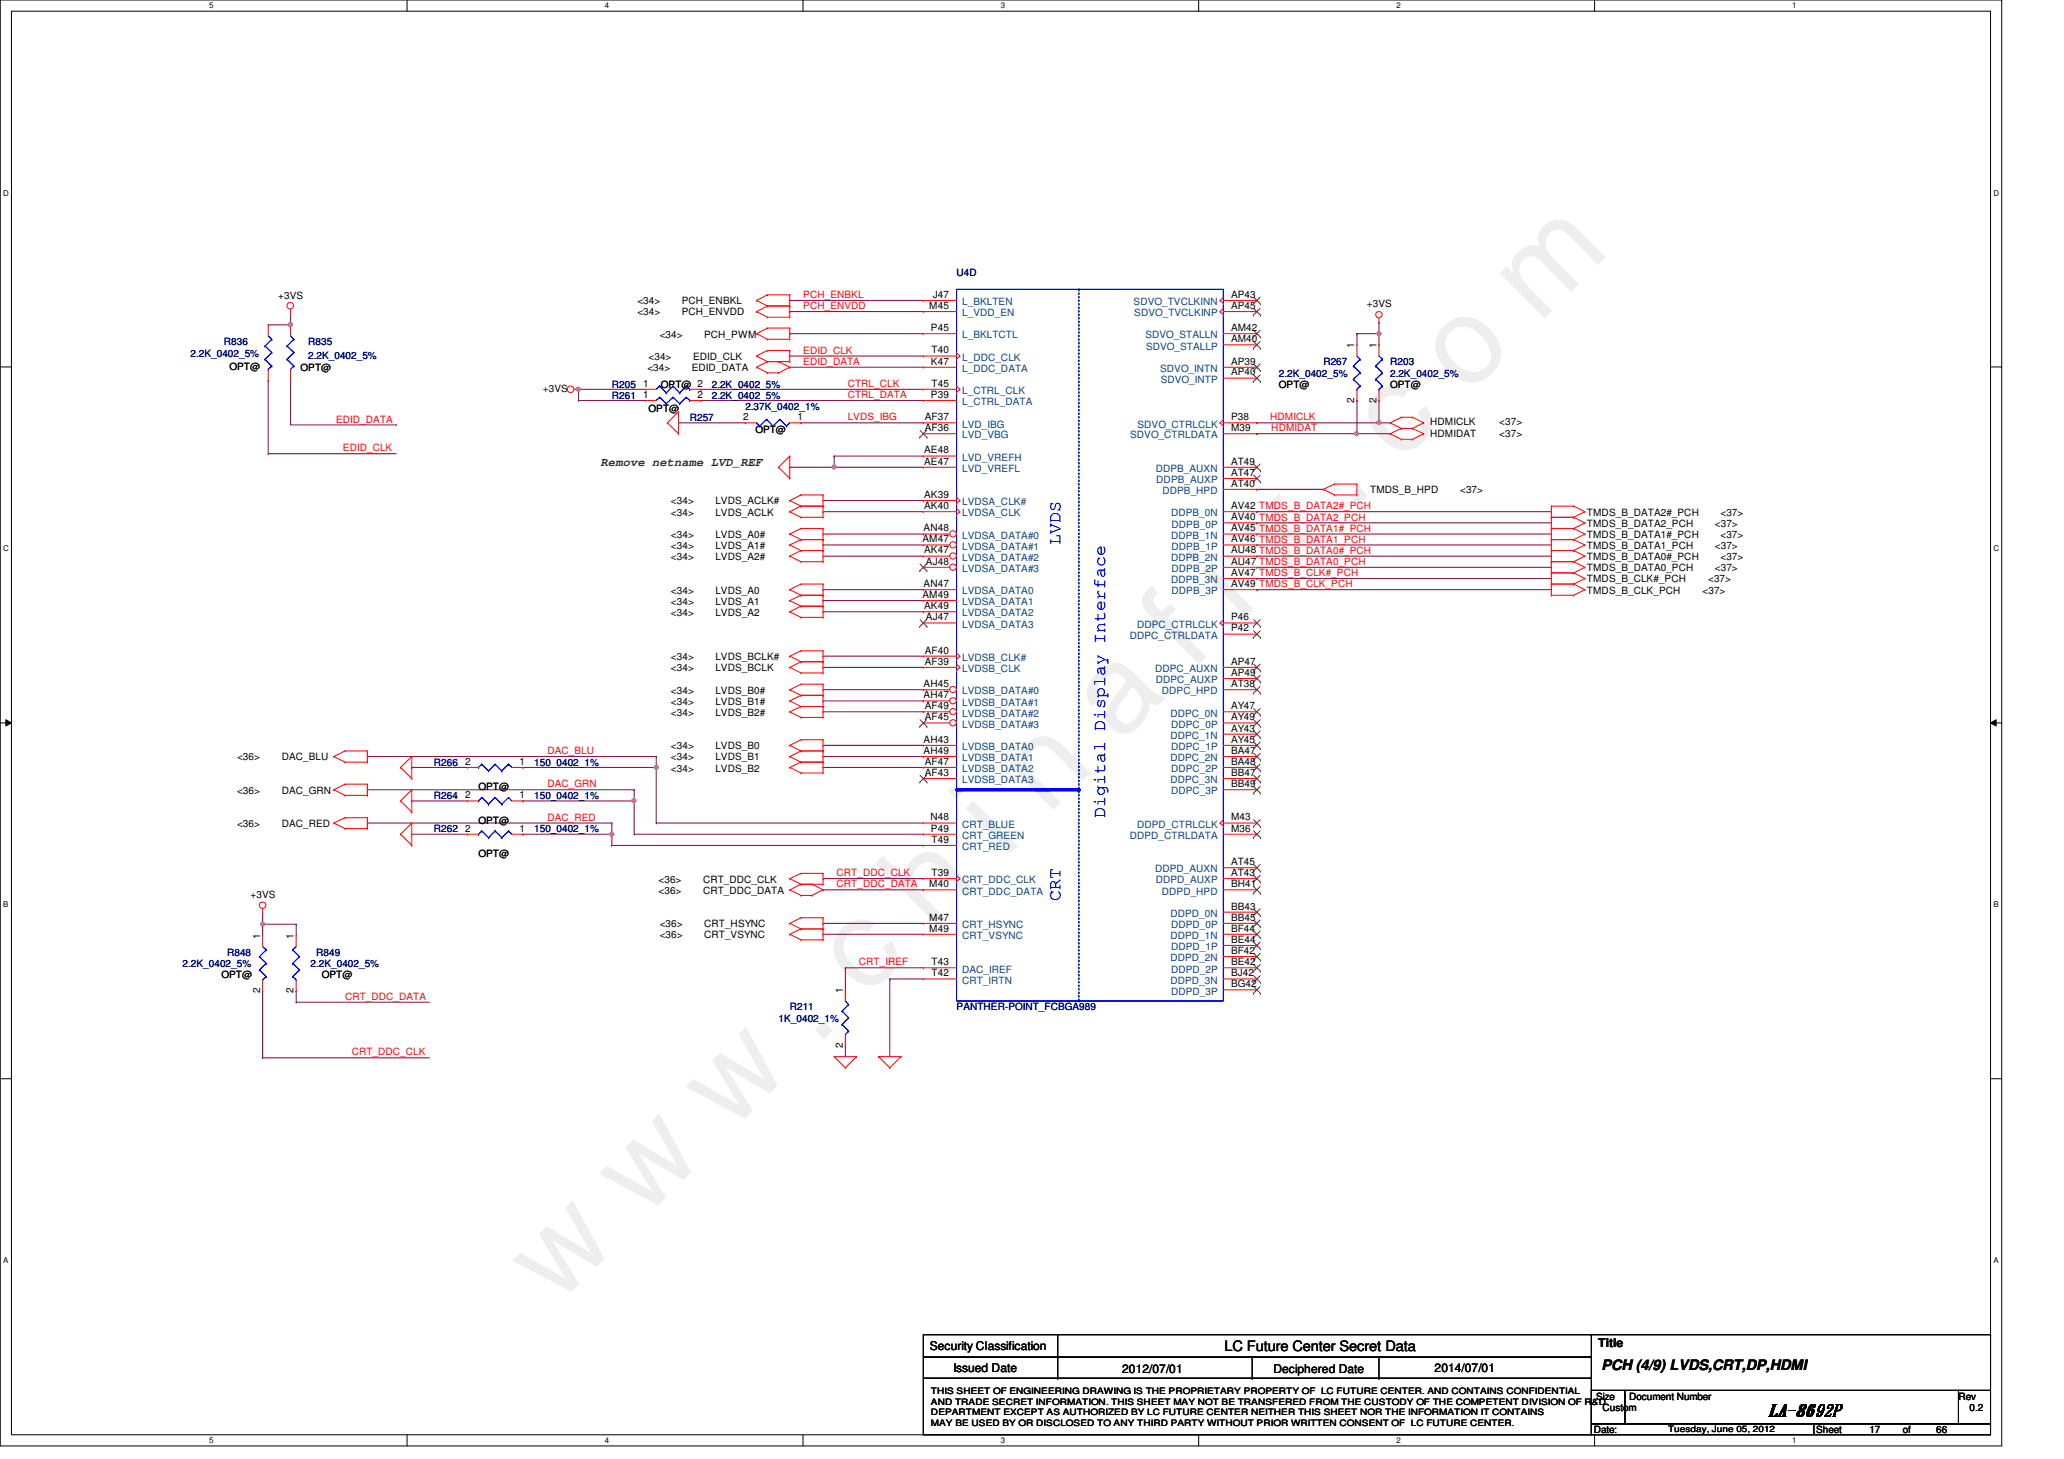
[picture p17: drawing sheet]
<svg xmlns="http://www.w3.org/2000/svg" width="297mm" height="210mm" viewBox="0 0 297 210" stroke-linecap="round" stroke-linejoin="round" font-family="sans-serif">
<defs><g id="words">
<text font-size="17.6" fill="#f0f" x="80.1" y="188" transform="rotate(-45 80.1 188)">w w w . c h i n a f i x . c o m</text>
<g font-size="2.5" fill="#00f">
<text x="152.6" y="78.4" transform="rotate(-90 152.6 78.4)">LVDS</text>
<text x="159" y="117.6" transform="rotate(-90 159 117.6)">Digital Display Interface</text>
<text x="152.6" y="129.6" transform="rotate(-90 152.6 129.6)">CRT</text>
</g>
<text font-size="2.5" x="254.5" y="203.7">LA-8692P</text>
<g font-size="2.1">
<text x="176.2" y="194.4">LC Future Center Secret Data</text>
<text x="230.5" y="197.1">PCH (4/9) LVDS,CRT,DP,HDMI</text>
</g>
<text font-size="1.7" fill="#008000" x="86.4" y="67.1">Remove netname LVD_REF</text>
<g font-size="1.7">
<text x="133.8" y="194.3">Security Classification</text>
<text x="137.2" y="197.3">Issued Date</text>
<text x="161.5" y="197.5">2012/07/01</text>
<text x="183.3" y="197.5">Deciphered Date</text>
<text x="206.5" y="197.3">2014/07/01</text>
<text x="230" y="193.8">Title</text>
</g>
<g font-size="1.4" fill="#000080">
<text x="137.7" y="39.8">U4D</text>
<text x="27.4" y="51.3">2.2K_0402_5%</text>
<text x="32.2" y="49.7">R836</text>
<text x="44.4" y="49.7">R835</text>
<text x="44.4" y="51.6">2.2K_0402_5%</text>
<text x="190.5" y="52.6">R267</text>
<text x="200.1" y="52.6">R203</text>
<text x="88" y="55.8">R205</text>
<text x="88" y="57.4">R261</text>
<text x="102.4" y="55.8">2.2K_0402_5%</text>
<text x="102.4" y="57.4">2.2K_0402_5%</text>
<text x="107.3" y="59">2.37K_0402_1%</text>
<text x="184.1" y="54.2">2.2K_0402_5%</text>
<text x="200.1" y="54.2">2.2K_0402_5%</text>
<text x="99.3" y="60.6">R257</text>
<text x="62.4" y="110.2">R266</text>
<text x="76.9" y="110.2">150_0402_1%</text>
<text x="62.4" y="119.8">R262</text>
<text x="62.4" y="115">R264</text>
<text x="76.9" y="119.8">150_0402_1%</text>
<text x="76.9" y="115">150_0402_1%</text>
<text x="32.7" y="137.5">R848</text>
<text x="45.5" y="137.5">R849</text>
<text x="26.3" y="139.1">2.2K_0402_5%</text>
<text x="44.7" y="139.1">2.2K_0402_5%</text>
<text x="112.1" y="147">1K_0402_1%</text>
<text x="113.7" y="145.4">R211</text>
<text x="137.7" y="145.4">PANTHER-POINT_FCBGA989</text>
</g>
<g font-size="1.4">
<text x="40" y="43">+3VS</text>
<text x="91.7" y="43.8">&lt;34&gt;</text>
<text x="91.7" y="45.4">&lt;34&gt;</text>
<text x="98.1" y="43.8">PCH_ENBKL</text>
<text x="98.1" y="45.4">PCH_ENVDD</text>
<text x="133.7" y="44.4">M45</text>
<text x="134" y="47.6">P45</text>
<text x="134.2" y="42.8">J47</text>
<text x="177.2" y="44.4">AP45</text>
<text x="177.2" y="42.8">AP43</text>
<text x="177.2" y="47.6">AM42</text>
<text x="196.7" y="44.2">+3VS</text>
<text x="33" y="53.2">OPT@</text>
<text x="43.3" y="53.4">OPT@</text>
<text x="93.2" y="53.4">&lt;34&gt;</text>
<text x="93.3" y="51.8">&lt;34&gt;</text>
<text x="95" y="48.6">&lt;34&gt;</text>
<text x="99.6" y="53.4">EDID_DATA</text>
<text x="99.7" y="51.8">EDID_CLK</text>
<text x="101.3" y="48.6">PCH_PWM</text>
<text x="134" y="52.5">K47</text>
<text x="134.1" y="50.8">T40</text>
<text x="177.2" y="49.2">AM40</text>
<text x="177.2" y="52.5">AP39</text>
<text x="194.9" y="50.1" transform="rotate(-90 194.9 50.1)">1</text>
<text x="198.1" y="50.1" transform="rotate(-90 198.1 50.1)">1</text>
<text x="78.1" y="56.4">+3VS</text>
<text x="92.5" y="55.6">1</text>
<text x="92.5" y="57.2">1</text>
<text x="93.3" y="59.3">OPT@</text>
<text x="95.1" y="55.8">OPT@ 2</text>
<text x="100.4" y="57.2">2</text>
<text x="134" y="57.2">P39</text>
<text x="134.1" y="55.6">T45</text>
<text x="177.2" y="54">AP40</text>
<text x="184.1" y="55.8">OPT@</text>
<text x="194.9" y="57.9" transform="rotate(-90 194.9 57.9)">2</text>
<text x="198.1" y="57.9" transform="rotate(-90 198.1 57.9)">2</text>
<text x="200.1" y="55.8">OPT@</text>
<text x="107" y="60.5">2</text>
<text x="108.7" y="62.3">OPT@</text>
<text x="114.8" y="60.5">1</text>
<text x="133" y="65.2">AE48</text>
<text x="133.1" y="60.5">AF37</text>
<text x="133.1" y="62">AF36</text>
<text x="177.2" y="60.5">P38</text>
<text x="177.2" y="62">M39</text>
<text x="205.8" y="62.8">HDMIDAT</text>
<text x="205.8" y="61.2">HDMICLK</text>
<text x="215.8" y="62.8">&lt;37&gt;</text>
<text x="215.8" y="61.2">&lt;37&gt;</text>
<text x="133" y="71.6">AK39</text>
<text x="133" y="66.8">AE47</text>
<text x="177.2" y="66.8">AT49</text>
<text x="177.2" y="68.5">AT47</text>
<text x="177.2" y="70">AT40</text>
<text x="197.2" y="71">TMDS_B_HPD</text>
<text x="210.1" y="71">&lt;37&gt;</text>
<text x="96.6" y="72.6">&lt;34&gt;</text>
<text x="96.6" y="74.2">&lt;34&gt;</text>
<text x="96.6" y="77.4">&lt;34&gt;</text>
<text x="103" y="72.6">LVDS_ACLK#</text>
<text x="103" y="74.2">LVDS_ACLK</text>
<text x="103" y="77.4">LVDS_A0#</text>
<text x="132.9" y="76.5">AN48</text>
<text x="133" y="73.2">AK40</text>
<text x="177.2" y="73.2">AV42 TMDS_B_DATA2#_PCH</text>
<text x="177.2" y="76.5">AV45 TMDS_B_DATA1#_PCH</text>
<text x="177.2" y="74.8">AV40 TMDS_B_DATA2_PCH</text>
<text x="228.4" y="74.2">TMDS_B_DATA2#_PCH</text>
<text x="228.4" y="75.8">TMDS_B_DATA2_PCH</text>
<text x="228.4" y="77.4">TMDS_B_DATA1#_PCH</text>
<text x="246.8" y="75.8">&lt;37&gt;</text>
<text x="247.6" y="74.2">&lt;37&gt;</text>
<text x="247.6" y="77.4">&lt;37&gt;</text>
<text x="96.6" y="79">&lt;34&gt;</text>
<text x="96.6" y="80.6">&lt;34&gt;</text>
<text x="103" y="79">LVDS_A1#</text>
<text x="103" y="80.6">LVDS_A2#</text>
<text x="132.8" y="78">AM47</text>
<text x="133" y="79.6">AK47</text>
<text x="133.3" y="81.2">AJ48</text>
<text x="177.2" y="79.6">AU48 TMDS_B_DATA0#_PCH</text>
<text x="177.2" y="82.8">AV47 TMDS_B_CLK#_PCH</text>
<text x="177.2" y="78">AV46 TMDS_B_DATA1_PCH</text>
<text x="177.2" y="81.2">AU47 TMDS_B_DATA0_PCH</text>
<text x="228.4" y="79">TMDS_B_DATA1_PCH</text>
<text x="228.4" y="80.6">TMDS_B_DATA0#_PCH</text>
<text x="228.4" y="82.2">TMDS_B_DATA0_PCH</text>
<text x="228.4" y="83.8">TMDS_B_CLK#_PCH</text>
<text x="245.8" y="83.8">&lt;37&gt;</text>
<text x="246.8" y="79">&lt;37&gt;</text>
<text x="246.8" y="82.2">&lt;37&gt;</text>
<text x="247.6" y="80.6">&lt;37&gt;</text>
<text x="96.6" y="85.4">&lt;34&gt;</text>
<text x="96.6" y="87">&lt;34&gt;</text>
<text x="96.6" y="88.6">&lt;34&gt;</text>
<text x="103" y="85.4">LVDS_A0</text>
<text x="103" y="87">LVDS_A1</text>
<text x="103" y="88.6">LVDS_A2</text>
<text x="132.8" y="86">AM49</text>
<text x="132.9" y="84.5">AN47</text>
<text x="133" y="87.6">AK49</text>
<text x="133.3" y="89.2">AJ47</text>
<text x="177.2" y="84.5">AV49 TMDS_B_CLK_PCH</text>
<text x="177.2" y="89.2">P46</text>
<text x="228.4" y="85.4">TMDS_B_CLK_PCH</text>
<text x="245" y="85.4">&lt;37&gt;</text>
<text x="96.6" y="95">&lt;34&gt;</text>
<text x="103" y="95">LVDS_BCLK#</text>
<text x="133.1" y="94">AF40</text>
<text x="133.1" y="95.6">AF39</text>
<text x="177.2" y="90.8">P42</text>
<text x="177.2" y="95.6">AP47</text>
<text x="96.6" y="96.6">&lt;34&gt;</text>
<text x="96.6" y="99.8">&lt;34&gt;</text>
<text x="96.6" y="101.4">&lt;34&gt;</text>
<text x="103" y="96.6">LVDS_BCLK</text>
<text x="103" y="99.8">LVDS_B0#</text>
<text x="103" y="101.4">LVDS_B1#</text>
<text x="132.9" y="98.8">AH45</text>
<text x="132.9" y="100.5">AH47</text>
<text x="177.2" y="97.2">AP49</text>
<text x="177.2" y="98.8">AT38</text>
<text x="96.6" y="103">&lt;34&gt;</text>
<text x="96.6" y="107.8">&lt;34&gt;</text>
<text x="103" y="103">LVDS_B2#</text>
<text x="103" y="107.8">LVDS_B0</text>
<text x="132.9" y="106.8">AH43</text>
<text x="133.1" y="102">AF49</text>
<text x="133.1" y="103.6">AF45</text>
<text x="177.2" y="102">AY47</text>
<text x="177.2" y="105.2">AY43</text>
<text x="177.2" y="106.8">AY45</text>
<text x="177.2" y="103.6">AY49</text>
<text x="34.1" y="109.4">&lt;36&gt;</text>
<text x="40.6" y="109.4">DAC_BLU</text>
<text x="67" y="110">2</text>
<text x="68.9" y="113.7">OPT@</text>
<text x="74.8" y="110">1</text>
<text x="96.6" y="109.4">&lt;34&gt;</text>
<text x="96.6" y="111">&lt;34&gt;</text>
<text x="103" y="109.4">LVDS_B1</text>
<text x="103" y="111">LVDS_B2</text>
<text x="132.9" y="108.5">AH49</text>
<text x="133.1" y="110">AF47</text>
<text x="133.1" y="111.6">AF43</text>
<text x="177.2" y="108.5">BA47</text>
<text x="177.2" y="111.6">BB47</text>
<text x="177.2" y="110">BA48</text>
<text x="177.2" y="113.2">BB49</text>
<text x="34.1" y="114.2">&lt;36&gt;</text>
<text x="34.1" y="119">&lt;36&gt;</text>
<text x="40.6" y="114.2">DAC_GRN</text>
<text x="40.6" y="119">DAC_RED</text>
<text x="67" y="119.6">2</text>
<text x="67" y="114.9">2</text>
<text x="68.9" y="118.5">OPT@</text>
<text x="74.8" y="119.6">1</text>
<text x="74.8" y="114.9">1</text>
<text x="133.9" y="118">N48</text>
<text x="134" y="119.6">P49</text>
<text x="177.2" y="118">M43</text>
<text x="177.2" y="119.6">M36</text>
<text x="68.9" y="123.3">OPT@</text>
<text x="134.1" y="121.2">T49</text>
<text x="177.2" y="124.5">AT45</text>
<text x="36.1" y="129.2">+3VS</text>
<text x="94.8" y="128.6">&lt;36&gt;</text>
<text x="94.8" y="127">&lt;36&gt;</text>
<text x="101.2" y="128.6">CRT_DDC_DATA</text>
<text x="101.2" y="127">CRT_DDC_CLK</text>
<text x="133.7" y="127.6">M40</text>
<text x="134.1" y="126">T39</text>
<text x="177.2" y="130.9">BB43</text>
<text x="177.2" y="126">AT43</text>
<text x="177.2" y="127.6">BH41</text>
<text x="37.4" y="135.1" transform="rotate(-90 37.4 135.1)">1</text>
<text x="42.2" y="135.1" transform="rotate(-90 42.2 135.1)">1</text>
<text x="95" y="135">&lt;36&gt;</text>
<text x="95" y="133.4">&lt;36&gt;</text>
<text x="101.3" y="135">CRT_VSYNC</text>
<text x="101.3" y="133.4">CRT_HSYNC</text>
<text x="133.7" y="132.5">M47</text>
<text x="133.7" y="134">M49</text>
<text x="177.2" y="137.2">BF42</text>
<text x="177.2" y="134">BF44</text>
<text x="177.2" y="132.5">BB45</text>
<text x="177.2" y="135.6">BE44</text>
<text x="31.9" y="140.8">OPT@</text>
<text x="37.4" y="142.9" transform="rotate(-90 37.4 142.9)">2</text>
<text x="42.2" y="142.9" transform="rotate(-90 42.2 142.9)">2</text>
<text x="46.3" y="140.8">OPT@</text>
<text x="121.3" y="142.9" transform="rotate(-90 121.3 142.9)">1</text>
<text x="134.1" y="140.5">T42</text>
<text x="134.1" y="138.9">T43</text>
<text x="177.2" y="140.5">BJ42</text>
<text x="177.2" y="138.9">BE42</text>
<text x="177.2" y="142">BG42</text>
<text x="121.3" y="150.7" transform="rotate(-90 121.3 150.7)">2</text>
<text x="229.7" y="201.4">Size</text>
<text x="230.6" y="203">Custom</text>
<text x="234.5" y="201.4">Document Number</text>
<text x="281.9" y="201.4">Rev</text>
<text x="283.5" y="203">0.2</text>
<text x="229.4" y="206.2">Date:</text>
<text x="261.4" y="206.2">Sheet</text>
<text x="269" y="206.2">17</text>
<text x="273.9" y="206.2">of</text>
<text x="278.6" y="206.2">66</text>
</g>
<g font-size="1.4" fill="#f00">
<text x="115.6" y="42.9">PCH_ENBKL</text>
<text x="115.6" y="44.5">PCH_ENVDD</text>
<text x="115.6" y="52.5">EDID_DATA</text>
<text x="115.6" y="50.9">EDID_CLK</text>
<text x="122" y="55.7">CTRL_CLK</text>
<text x="122" y="57.3">CTRL_DATA</text>
<text x="48.4" y="60.8">EDID_DATA</text>
<text x="49.4" y="64.9">EDID_CLK</text>
<text x="122" y="60.5">LVDS_IBG</text>
<text x="182.8" y="60.5">HDMICLK</text>
<text x="183" y="62.1">HDMIDAT</text>
<text x="78.8" y="108.5">DAC_BLU</text>
<text x="78.8" y="113.3">DAC_GRN</text>
<text x="78.8" y="118.1">DAC_RED</text>
<text x="120.4" y="126.1">CRT_DDC_CLK</text>
<text x="120.4" y="127.7">CRT_DDC_DATA</text>
<text x="49.7" y="143.8">CRT_DDC_DATA</text>
<text x="123.6" y="138.9">CRT_IREF</text>
<text x="50.6" y="151.8">CRT_DDC_CLK</text>
</g>
<g font-size="1.4" fill="#004080">
<text x="138.5" y="43.9">L_BKLTEN</text>
<text x="138.5" y="45.5">L_VDD_EN</text>
<text x="163.1" y="43.9">SDVO_TVCLKINN</text>
<text x="163.2" y="45.5">SDVO_TVCLKINP</text>
<text x="138.5" y="48.7">L_BKLTCTL</text>
<text x="138.5" y="51.9">L_DDC_CLK</text>
<text x="138.5" y="53.5">L_DDC_DATA</text>
<text x="164.8" y="48.7">SDVO_STALLN</text>
<text x="164.9" y="50.3">SDVO_STALLP</text>
<text x="167" y="53.5">SDVO_INTN</text>
<text x="138.5" y="56.7">L_CTRL_CLK</text>
<text x="138.5" y="58.3">L_CTRL_DATA</text>
<text x="167" y="55.1">SDVO_INTP</text>
<text x="138.5" y="61.5">LVD_IBG</text>
<text x="138.5" y="63.1">LVD_VBG</text>
<text x="162.6" y="63.1">SDVO_CTRLDATA</text>
<text x="163.7" y="61.5">SDVO_CTRLCLK</text>
<text x="138.5" y="66.3">LVD_VREFH</text>
<text x="138.5" y="67.9">LVD_VREFL</text>
<text x="166.3" y="67.9">DDPB_AUXN</text>
<text x="166.4" y="69.5">DDPB_AUXP</text>
<text x="167.3" y="71.1">DDPB_HPD</text>
<text x="138.5" y="72.7">LVDSA_CLK#</text>
<text x="138.5" y="74.3">LVDSA_CLK</text>
<text x="138.5" y="77.5">LVDSA_DATA#0</text>
<text x="168.5" y="74.3">DDPB_0N</text>
<text x="168.5" y="77.5">DDPB_1N</text>
<text x="168.6" y="75.9">DDPB_0P</text>
<text x="138.5" y="79.1">LVDSA_DATA#1</text>
<text x="138.5" y="80.7">LVDSA_DATA#2</text>
<text x="138.5" y="82.3">LVDSA_DATA#3</text>
<text x="168.5" y="80.7">DDPB_2N</text>
<text x="168.5" y="83.9">DDPB_3N</text>
<text x="168.6" y="79.1">DDPB_1P</text>
<text x="168.6" y="82.3">DDPB_2P</text>
<text x="138.5" y="85.5">LVDSA_DATA0</text>
<text x="138.5" y="87.1">LVDSA_DATA1</text>
<text x="138.5" y="88.7">LVDSA_DATA2</text>
<text x="168.6" y="85.5">DDPB_3P</text>
<text x="138.5" y="90.3">LVDSA_DATA3</text>
<text x="138.5" y="95.1">LVDSB_CLK#</text>
<text x="162.6" y="91.9">DDPC_CTRLDATA</text>
<text x="163.7" y="90.3">DDPC_CTRLCLK</text>
<text x="138.5" y="96.7">LVDSB_CLK</text>
<text x="138.5" y="99.9">LVDSB_DATA#0</text>
<text x="138.5" y="101.5">LVDSB_DATA#1</text>
<text x="166.2" y="96.7">DDPC_AUXN</text>
<text x="166.3" y="98.3">DDPC_AUXP</text>
<text x="167.2" y="99.9">DDPC_HPD</text>
<text x="138.5" y="103.1">LVDSB_DATA#2</text>
<text x="138.5" y="104.7">LVDSB_DATA#3</text>
<text x="138.5" y="107.9">LVDSB_DATA0</text>
<text x="168.4" y="103.1">DDPC_0N</text>
<text x="168.4" y="106.3">DDPC_1N</text>
<text x="168.5" y="107.9">DDPC_1P</text>
<text x="168.5" y="104.7">DDPC_0P</text>
<text x="138.5" y="109.5">LVDSB_DATA1</text>
<text x="138.5" y="111.1">LVDSB_DATA2</text>
<text x="138.5" y="112.7">LVDSB_DATA3</text>
<text x="168.4" y="109.5">DDPC_2N</text>
<text x="168.4" y="112.7">DDPC_3N</text>
<text x="168.5" y="111.1">DDPC_2P</text>
<text x="138.5" y="119.1">CRT_BLUE</text>
<text x="163.7" y="119.1">DDPD_CTRLCLK</text>
<text x="168.5" y="114.3">DDPC_3P</text>
<text x="138.5" y="120.7">CRT_GREEN</text>
<text x="138.5" y="122.3">CRT_RED</text>
<text x="162.6" y="120.7">DDPD_CTRLDATA</text>
<text x="166.2" y="125.5">DDPD_AUXN</text>
<text x="138.5" y="127.1">CRT_DDC_CLK</text>
<text x="138.5" y="128.7">CRT_DDC_DATA</text>
<text x="166.3" y="127.1">DDPD_AUXP</text>
<text x="167.2" y="128.7">DDPD_HPD</text>
<text x="168.4" y="131.9">DDPD_0N</text>
<text x="138.5" y="133.5">CRT_HSYNC</text>
<text x="138.5" y="135.1">CRT_VSYNC</text>
<text x="168.4" y="135.1">DDPD_1N</text>
<text x="168.5" y="133.5">DDPD_0P</text>
<text x="168.5" y="136.7">DDPD_1P</text>
<text x="138.5" y="141.5">CRT_IRTN</text>
<text x="138.5" y="139.9">DAC_IREF</text>
<text x="168.4" y="138.3">DDPD_2N</text>
<text x="168.4" y="141.5">DDPD_3N</text>
<text x="168.5" y="139.9">DDPD_2P</text>
<text x="168.5" y="143.1">DDPD_3P</text>
</g>
<g font-size="1.3">
<text x="134" y="200.6">THIS SHEET OF ENGINEERING DRAWING IS THE PROPRIETARY PROPERTY OF LC FUTURE CENTER. AND CONTAINS CONFIDENTIAL</text>
<text x="134" y="202.1">AND TRADE SECRET INFORMATION. THIS SHEET MAY NOT BE TRANSFERED FROM THE CUSTODY OF THE COMPETENT DIVISION OF R&amp;D</text>
<text x="134" y="203.6">DEPARTMENT EXCEPT AS AUTHORIZED BY LC FUTURE CENTER NEITHER THIS SHEET NOR THE INFORMATION IT CONTAINS</text>
<text x="134" y="205.1">MAY BE USED BY OR DISCLOSED TO ANY THIRD PARTY WITHOUT PRIOR WRITTEN CONSENT OF LC FUTURE CENTER.</text>
<text x="240.1" y="206">Tuesday, June 05, 2012</text>
</g>
<g font-size="1.1">
<text x="30.1" y="1.1">5</text>
<text x="87" y="1.1">4</text>
<text x="144" y="1.1">3</text>
<text x="201" y="1.1">2</text>
<text x="257.9" y="1.1">1</text>
<text x=".5" y="28.2">D</text>
<text x="286.9" y="28.2">D</text>
<text x=".5" y="79.3">C</text>
<text x="286.9" y="79.3">C</text>
<text x=".5" y="130.6">B</text>
<text x="286.9" y="130.6">B</text>
<text x=".5" y="181.7">A</text>
<text x="286.9" y="181.7">A</text>
<text x="30.1" y="207.6">5</text>
<text x="87" y="207.6">4</text>
<text x="144" y="207.6">3</text>
<text x="201" y="207.6">2</text>
<text x="257.9" y="207.6">1</text>
</g>
</g></defs>
<path d="M0 0h288.1v208h-288.1zM1.6 1.6h284.9v204.8h-284.9z" fill="none" stroke="#000" stroke-width=".14"/>
<g fill="#fff">
<path d="M30.1 .2h.6v1.2h-.6z"/>
<path d="M30.1 206.6h.6v1.2h-.6z"/>
</g>
<path d="M58.6 0v1.6M58.6 206.4v1.6" fill="none" stroke="#000" stroke-width=".14"/>
<g fill="#fff">
<path d="M87 .2h.6v1.2h-.6z"/>
<path d="M87 206.6h.6v1.2h-.6z"/>
</g>
<path d="M115.6 0v1.6M115.6 206.4v1.6" fill="none" stroke="#000" stroke-width=".14"/>
<g fill="#fff">
<path d="M144 .2h.6v1.2h-.6z"/>
<path d="M144 206.6h.6v1.2h-.6z"/>
</g>
<path d="M172.5 0v1.6M172.5 206.4v1.6" fill="none" stroke="#000" stroke-width=".14"/>
<g fill="#fff">
<path d="M201 .2h.5v1.2h-.5z"/>
<path d="M201 206.6h.5v1.2h-.5z"/>
</g>
<path d="M229.5 0v1.6M229.5 206.4v1.6" fill="none" stroke="#000" stroke-width=".14"/>
<g fill="#fff">
<path d="M257.9 .2h.6v1.2h-.6z"/>
<path d="M257.9 206.6h.6v1.2h-.6z"/>
<path d="M.5 27.2h.7v1.2h-.7z"/>
<path d="M286.9 27.2h.8v1.2h-.8z"/>
<path d="M.5 78.4h.7v1.1h-.7z"/>
<path d="M286.9 78.4h.8v1.1h-.8z"/>
</g>
<path d="M0 52.8h1.6M286.5 52.8h1.6" fill="none" stroke="#000" stroke-width=".14"/>
<g fill="#fff">
<path d="M.5 129.6h.7v1.2h-.7z"/>
<path d="M286.9 129.6h.7v1.2h-.7z"/>
</g>
<path d="M0 104h1.6M.8 103.5l.8 .5-.8 .4zM286.5 104l.8-.5v.9zM286.5 104h1.6" fill="none" stroke="#000" stroke-width=".14"/>
<path d="M.8 103.5l.8 .5-.8 .4zM286.5 104l.8-.5v.9z" fill="#000"/>
<g fill="#fff">
<path d="M.5 180.8h.7v1.1h-.7z"/>
<path d="M286.9 180.8h.7v1.1h-.7z"/>
</g>
<path d="M0 155.2h1.6M286.5 155.2h1.6" fill="none" stroke="#000" stroke-width=".14"/>
<g fill="none" stroke="#800040" stroke-width=".14">
<path d="M38.6 46.7h3.2M41.8 46.7h.1M41.8 45.1h.1M41.8 45.1v1.6M100.9 56h32M100.9 57.6h32M180.9 75.2h42.4M180.9 76.8h42.4M180.9 73.6h42.4M180.9 78.4h42.4M180.9 83.2h42.4M180.9 80h42.4"/>
<path d="M180.9 81.6h42.4M180.9 84.8h42.4M52.9 118.4h.1M52.9 108.8h.1M52.9 113.6h.1M52.9 118.4h35.1M52.9 108.8h41.5M52.9 113.6h38.4M59.3 115.2h.1M59.3 110.4h.1M59.3 115.2h8M59.3 110.4h8"/>
<path d="M94.4 118.4h38.5M59.3 120h.1M59.3 120h8M88 121.6h44.9M91.3 120h41.6"/>
</g>
<circle cx="41.8" cy="46.7" r=".31" fill="#f0f"/>
<circle cx="41.8" cy="46.7" r=".31" fill="none" stroke="#f0f" stroke-width=".14"/>
<g fill="none" stroke="#800040" stroke-width=".14">
<path d="M38.6 54.7h.1M38.6 54.7v10.6M41.8 54.7h.1M41.8 54.7v6.4h15.2M38.6 65.3h.1M38.6 65.3h18.4M57 61.1h.1M37.8 133h.1M37.8 133v1.6M37.8 152.2h.1M37.8 142.6h.1M37.8 152.2h24"/>
<path d="M37.8 142.6v9.6M42.6 142.6h.1M42.6 142.6v1.6"/>
</g>
<circle cx="37.8" cy="133" r=".3" fill="#f0f"/>
<circle cx="37.8" cy="133" r=".3" fill="none" stroke="#f0f" stroke-width=".14"/>
<path d="M37.8 133h.1M37.8 131.4h.1M37.8 133h4.8M37.8 131.4v1.6M42.6 133h.1M42.6 133v1.6M42.6 144.2h.1M42.6 144.2h19.2" fill="none" stroke="#800040" stroke-width=".14"/>
<g fill="none" stroke="#f00" stroke-width=".14">
<path d="M38.6 46.7h.1M38.6 54.7h.1M38.6 46.7v1.6M38.6 53.1v1.6M41.8 45.1h.1M41.8 46.7h.1M41.8 54.7h.1M41.8 44.5v.6M41.8 46.7v1.6M41.8 53.1v1.6M48 113.6h.1M48 108.8h.1"/>
<path d="M48 118.4h.1M48 113.6l1.7 .8M48 108.8l1.7 .8M48 118.4l1.7 .8M49.7 112.8h.1M49.7 114.4h.1M49.7 108h.1M49.7 109.6h.1M49.7 117.6h.1M49.7 119.2h.1M49.7 112.8l-1.7 .8M49.7 112.8h3.2"/>
<path d="M49.7 114.4h3.2M49.7 108l-1.7 .8M49.7 108h3.2M49.7 109.6h3.2M49.7 117.6l-1.7 .8M49.7 117.6h3.2M49.7 119.2h3.2M52.9 112.8h.1M52.9 114.4h.1M52.9 108h.1M52.9 109.6h.1M52.9 117.6h.1"/>
<path d="M52.9 119.2h.1M52.9 108v1.6M52.9 112.8v1.6M52.9 117.6v1.6M57.7 115.2h.1M57.7 110.4h.1M57.7 115.2l1.6 1.6M57.7 110.4l1.6 1.6M59.3 116.8h.1M59.3 113.6h.1M59.3 112h.1M59.3 108.8h.1"/>
<path d="M59.3 118.4h.1M59.3 108.8v3.2M59.3 113.6v3.2M59.3 118.4v3.2M59.3 113.6l-1.6 1.6M59.3 108.8l-1.6 1.6M59.3 118.4l-1.6 1.6M67.3 115.2h.1M67.3 110.4h.1M67.3 115.2h1.6M67.3 110.4h1.6M37.8 131.4h.1"/>
<path d="M37.8 134.6h.1M37.8 130.7v.7M37.8 134.6v1.6M42.6 134.6h.1M42.6 134.6v1.6M57.7 120h.1M57.7 120l1.6 1.6M59.3 121.6h.1M67.3 120h.1M67.3 120h1.6M37.8 142.6h.1M37.8 141v1.6"/>
<path d="M42.6 142.6h.1M42.6 141v1.6"/>
<circle cx="41.8" cy="44" r=".47"/>
<circle cx="37.8" cy="130.2" r=".46"/>
</g>
<g fill="none" stroke="#000" stroke-width=".14">
<path d="M132.9 192h96.1v3.2h-96.1zM132.9 195.2h96.1v3.1h-96.1zM132.9 198.3h96.1v8.1h-96.1zM152.2 195.2h.1M152.2 198.3h.1M152.2 192v6.3M180.2 198.3h.1M180.2 195.2v3.1M198.5 198.3h.1M198.5 195.2v3.1M228.9 192h57.6M286.5 192h.1"/>
<path d="M286.5 192v8M229 200h4.8v4.9h-4.8zM229 204.9h32v1.5h-32zM233.8 200h48.1v4.9h-48.1zM261 204.9h25.5v1.5h-25.5zM281.9 200h4.6v4.9h-4.6z"/>
</g>
<g fill="none" stroke="#00f" stroke-width=".14">
<path d="M38.1 49.8h.1M38.1 51.7h.1M38.1 49.8l1 .9M38.1 51.7l1 1M38.6 53.1h.1M38.6 48.3l.5 .5M39.1 48.8h.1M39.1 50.7h.1M39.1 52.7h.1M39.1 48.8l-1 1M39.1 50.7l-1 1M39.1 52.7l-.5 .4"/>
<path d="M41.3 49.8h.1M41.3 51.7h.1M41.3 49.8l1 .9M41.3 51.7l1 1M41.8 53.1h.1M41.8 48.3l.5 .5M42.3 48.8h.1M42.3 50.7h.1M42.3 52.7h.1M42.3 48.8l-1 1M42.3 50.7l-1 1M42.3 52.7l-.5 .4"/>
<path d="M137.7 41.6h38.4v102.4h-38.4zM37.3 137.6h.1M37.3 139.5h.1M37.3 137.6l1 1M37.3 139.5l1 1M37.8 136.2l.5 .5M38.3 136.7h.1M38.3 138.6h.1M38.3 136.7l-1 .9M38.3 138.6l-1 .9M42.1 136.7h.1M42.1 138.6h.1"/>
<path d="M42.1 136.7l1 .9M42.1 138.6l1 .9M42.6 136.2l-.5 .5M43.1 137.6h.1M43.1 139.5h.1M43.1 137.6l-1 1M43.1 139.5l-1 1M37.8 141h.1M38.3 140.5h.1M38.3 140.5l-.5 .5M42.1 140.5h.1M42.1 140.5l.5 .5"/>
<path d="M42.6 141h.1"/>
</g>
<path d="M155.3 41.6v102.4" fill="none" stroke="#00f" stroke-width=".14" stroke-dasharray=".3 .3"/>
<circle cx="41.8" cy="46.7" r=".31" fill="#f0f"/>
<circle cx="41.8" cy="46.7" r=".31" fill="none" stroke="#f0f" stroke-width=".14"/>
<circle cx="37.8" cy="133" r=".3" fill="#f0f"/>
<circle cx="37.8" cy="133" r=".3" fill="none" stroke="#f0f" stroke-width=".14"/>
<use href="#words"/>
</svg>
